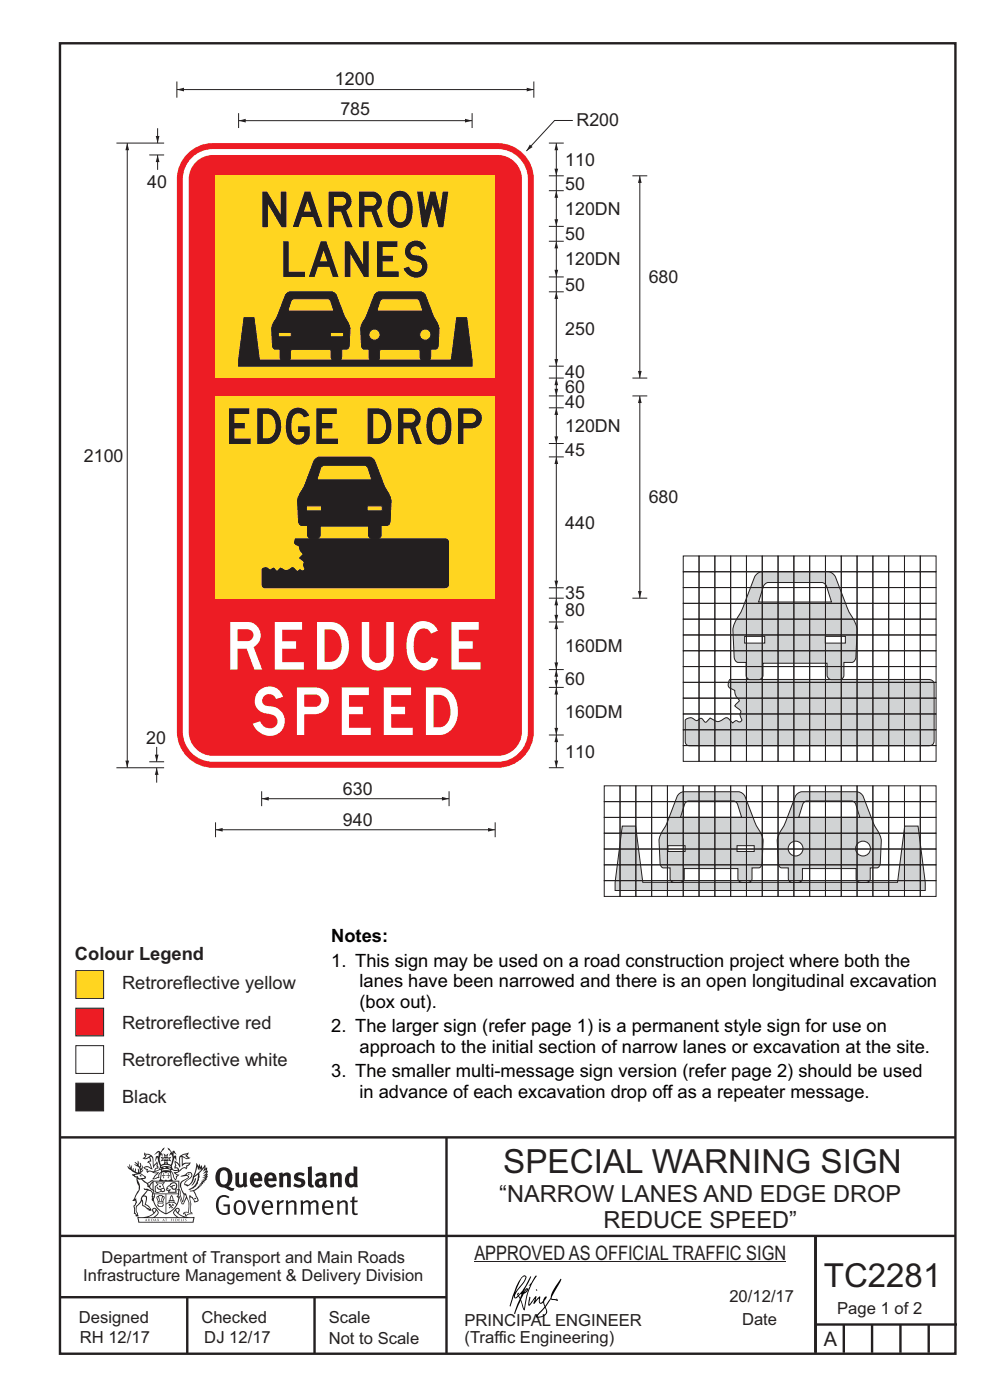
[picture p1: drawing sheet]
<svg xmlns="http://www.w3.org/2000/svg" width="210mm" height="297mm" viewBox="0 0 210 297" stroke-linecap="round" stroke-linejoin="round" font-family="sans-serif">
<defs><g id="words">
<text font-size="7.1" fill="#231f20" x="106.7" y="248.9">SPECIAL WARNING SIGN</text>
<text font-size="7" fill="#231f20" x="174.7" y="273">TC2281</text>
<g font-size="5" fill="#231f20">
<text x="105.9" y="254.9">“NARROW LANES AND EDGE DROP</text>
<text x="128" y="260.5">REDUCE SPEED”</text>
</g>
<g font-size="4.2" fill="#231f20">
<text x="100.6" y="267.2">APPROVED AS OFFICIAL TRAFFIC SIGN</text>
<text x="174.7" y="285.6">A</text>
</g>
<g font-size="3.9" fill="#231f20">
<text x="15.9" y="203.7">Colour Legend</text>
<text x="25.9" y="209.9">Retroreflective yellow</text>
<text x="25.9" y="218.2">Retroreflective red</text>
<text x="25.9" y="226.2">Retroreflective white</text>
<text x="25.9" y="234.1">Black</text>
</g>
<g font-size="3.9">
<text x="70.3" y="199.9">Notes:</text>
<text x="70.3" y="205.1">1. This sign may be used on a road construction project where both the</text>
<text x="76.3" y="209.5">lanes have been narrowed and there is an open longitudinal excavation</text>
<text x="76.3" y="213.8">(box out).</text>
<text x="70.3" y="219">2. The larger sign (refer page 1) is a permanent style sign for use on</text>
<text x="76.3" y="223.4">approach to the initial section of narrow lanes or excavation at the site.</text>
<text x="70.3" y="228.6">3. The smaller multi-message sign version (refer page 2) should be used</text>
<text x="76.3" y="232.9">in advance of each excavation drop off as a repeater message.</text>
</g>
<g font-size="3.8" fill="#231f20">
<text x="71.1" y="18">1200</text>
<text x="72.2" y="24.4">785</text>
<text x="122.3" y="26.8">R200</text>
<text x="119.9" y="35.2">110</text>
<text x="31.3" y="39.9">40</text>
<text x="119.9" y="40.2">50</text>
<text x="119.9" y="45.6">120DN</text>
<text x="119.9" y="50.9">50</text>
<text x="119.9" y="56.3">120DN</text>
<text x="119.9" y="61.7">50</text>
<text x="137.6" y="60.1">680</text>
<text x="119.9" y="71.1">250</text>
<text x="119.9" y="83.4">60</text>
<text x="119.9" y="80.3">40</text>
<text x="119.9" y="86.6">40</text>
<text x="119.9" y="91.6">120DN</text>
<text x="17.8" y="98">2100</text>
<text x="119.9" y="96.8">45</text>
<text x="137.6" y="106.8">680</text>
<text x="119.9" y="112.1">440</text>
<text x="119.9" y="130.8">80</text>
<text x="119.9" y="127.1">35</text>
<text x="119.9" y="138.3">160DM</text>
<text x="119.9" y="145.3">60</text>
<text x="119.9" y="152.2">160DM</text>
<text x="31" y="157.8">20</text>
<text x="119.9" y="160.7">110</text>
<text x="72.7" y="168.6">630</text>
<text x="72.7" y="175.2">940</text>
</g>
<g font-size="3.5" fill="#231f20">
<text x="21.6" y="267.9">Department of Transport and Main Roads</text>
<text x="17.7" y="271.8">Infrastructure Management &amp; Delivery Division</text>
<text x="16.7" y="280.6">Designed</text>
<text x="42.7" y="280.6">Checked</text>
<text x="69.7" y="280.6">Scale</text>
<text x="98.5" y="281.3">PRINCIPAL ENGINEER</text>
<text x="154.7" y="276.1">20/12/17</text>
<text x="157.4" y="281.2">Date</text>
<text x="177.6" y="278.8">Page 1 of 2</text>
<text x="16.9" y="284.8">RH 12/17</text>
<text x="43.3" y="284.9">DJ 12/17</text>
<text x="69.7" y="285.2">Not to Scale</text>
<text x="98.5" y="284.8">(Traffic Engineering)</text>
</g>
</g></defs>
<g fill="none" stroke="#231f20" stroke-width=".51">
<path d="M12.7 9.2h190v278h-190zM12.7 241.3h190M94.7 241.4v45.8M12.7 275.2h82M12.7 262.2h190.1M39.7 275.2v12M66.7 275.2v12M173 262.1v24.9M173 281h30M179 281v6M185 281v6M191 281v6"/>
<path d="M197 281v6"/>
</g>
<path d="M100.6 267.7h66.2" fill="none" stroke="#231f20" stroke-width=".21"/>
<g fill="#231f20">
<path d="M47 248.4a2.55 2.55 0 0 0 0 2.7l.3 .2a.81 .81 0 0 0 1-1v-.5a1.04 1.04 0 0 0-1.1-1.5zM46.3 248.1a1.82 1.82 0 0 1 2.1-.2 1.82 1.82 0 0 1 .9 1.8 2.29 2.29 0 0 1-.8 2l.7 .3h.5l-.2 .6a2.87 2.87 0 0 1-2-.7 2.12 2.12 0 0 1-1.7-3.1z" fill-rule="evenodd"/>
<path d="M49.9 248.9l.8-.2v2a.46 .46 0 0 0 .3 .6 .46 .46 0 0 0 .6-.3v-2.1l.7-.2v2.4l.2 .5-.5 .3-.3-.3a1.02 1.02 0 0 1-1.2 .3 1.02 1.02 0 0 1-.6-1.1z" fill-rule="evenodd"/>
<path d="M54 249.5l-.1 .5h.9a.49 .49 0 0 0-.2-.6 .49 .49 0 0 0-.6 .1zM53.4 249.1a1.34 1.34 0 0 1 1.6-.2 1.34 1.34 0 0 1 .6 1.5v.2h-1.7a.77 .77 0 0 0 .5 .8 .77 .77 0 0 0 .9-.4l.3 .5a1.59 1.59 0 0 1-2 .2 1.59 1.59 0 0 1-.5-2.1z" fill-rule="evenodd"/>
<path d="M57 249.5l-.1 .5h1a.49 .49 0 0 0-.2-.6 .49 .49 0 0 0-.7 .1zM56.4 249.1a1.34 1.34 0 0 1 1.6-.2 1.34 1.34 0 0 1 .7 1.5v.2h-1.8a.77 .77 0 0 0 .5 .8 .77 .77 0 0 0 .9-.4l.4 .5a1.59 1.59 0 0 1-2.1 .2 1.59 1.59 0 0 1-.5-2.1z" fill-rule="evenodd"/>
<path d="M59.2 248.9l.7-.2 .1 .4a.95 .95 0 0 1 1-.3 .95 .95 0 0 1 .7 .8v2.3h-.8v-2.3a.46 .46 0 0 0-.8 .1v2.2h-.8z" fill-rule="evenodd"/>
<path d="M62.6 249.1a1.75 1.75 0 0 1 2-.1l-.2 .5-.6-.2a.43 .43 0 0 0-.6 .3l.4 .3a1.04 1.04 0 0 1 1.2 1.1 1.04 1.04 0 0 1-1.4 1l-1.2-.4 .3-.6 1 .4 .4-.4a.88 .88 0 0 0-1-.5l-.4-.2-.1-.4z" fill-rule="evenodd"/>
<path d="M65.3 247.6l.8-.2 .1 3.8 .3 .2 .1 .4a.88 .88 0 0 1-1 0 .88 .88 0 0 1-.3-1z" fill-rule="evenodd"/>
<path d="M67.8 250.6a.43 .43 0 0 0-.1 .7 .43 .43 0 0 0 .7-.1v-.7zM66.8 249.1a1.7 1.7 0 0 1 2.4 .1v1.9l.3 .4-.4 .5-.5-.4a1.03 1.03 0 0 1-1.7-.1 1.03 1.03 0 0 1 .8-1.5h.7v-.4a.8 .8 0 0 0-1.2 .1z" fill-rule="evenodd"/>
<path d="M70 248.9l.7-.2 .1 .4a.95 .95 0 0 1 1-.3 .95 .95 0 0 1 .7 .8v2.3h-.8v-2.3a.46 .46 0 0 0-.8 .1v2.2h-.8z" fill-rule="evenodd"/>
<path d="M74.3 249.5a1.48 1.48 0 0 0 0 1.7h.5l.2-.1v-1.5l-.3-.2zM75 247.4l.8 .1 .1 4.4h-.7l-.1-.2a1.26 1.26 0 0 1-1.4 0 1.26 1.26 0 0 1-.5-1.3 1.29 1.29 0 0 1 .4-1.4 1.29 1.29 0 0 1 1.4-.1z" fill-rule="evenodd"/>
<path d="M46.4 253.9a1.72 1.72 0 0 1 2.3 0l-.3 .3a1.24 1.24 0 0 0-1.4-.2 1.24 1.24 0 0 0-.6 1.4 1.49 1.49 0 0 0 1.2 1.9l.7-.1v-1.3h-.8l-.1-.4h1.3v1.9a1.93 1.93 0 0 1-2.2 0 1.93 1.93 0 0 1-.7-2.2l.2-.8z" fill-rule="evenodd"/>
<path d="M50.4 255.1a1.65 1.65 0 0 0 .2 2.2 .99 .99 0 0 0 1-1.4 .78 .78 0 0 0-.4-.8 .78 .78 0 0 0-.8 0zM50 254.9a1.33 1.33 0 0 1 1.6-.1 1.33 1.33 0 0 1 .5 1.4 1.31 1.31 0 0 1-1.3 1.6 1.31 1.31 0 0 1-1.2-1.6v-.6z" fill-rule="evenodd"/>
<path d="M52.5 254.7l.4-.1 .9 2.6 .8-2.5h.5l-1.1 3h-.5z" fill-rule="evenodd"/>
<path d="M56.3 255.2l-.2 .7h1.3a.7 .7 0 0 0-.3-.8 .7 .7 0 0 0-.8 .1zM55.9 255a1.22 1.22 0 0 1 1.5-.2 1.22 1.22 0 0 1 .5 1.5h-1.8a.93 .93 0 0 0 .5 1 .93 .93 0 0 0 1.1-.2l.2 .3a1.43 1.43 0 0 1-1.8 .1 1.43 1.43 0 0 1-.6-1.7z" fill-rule="evenodd"/>
<path d="M58.7 254.7l.4-.1 .1 .5 .4-.4 .6-.1-.2 .5a.66 .66 0 0 0-.8 .7v1.9h-.4z" fill-rule="evenodd"/>
<path d="M60.6 254.7l.4-.1 .1 .5a.94 .94 0 0 1 1-.5 .94 .94 0 0 1 .8 .8v2.3h-.5l-.1-2.5a.81 .81 0 0 0-1.2 .3v2.2h-.4z" fill-rule="evenodd"/>
<path d="M63.7 254.7l.5-.1 .1 .5 .4-.3a.78 .78 0 0 1 1.1 .3 .9 .9 0 0 1 1-.5 .9 .9 0 0 1 .8 .8v2.3h-.5l-.1-2.5a.67 .67 0 0 0-1.1 .3v2.2h-.5v-2.4l-.4-.3-.7 .4v2.3h-.5z" fill-rule="evenodd"/>
<path d="M69 255.2l-.1 .7h1.3a.7 .7 0 0 0-.3-.8 .7 .7 0 0 0-.9 .1zM68.7 255a1.22 1.22 0 0 1 1.5-.2 1.22 1.22 0 0 1 .5 1.5h-1.8a.93 .93 0 0 0 .4 1 .93 .93 0 0 0 1.2-.2l.1 .3a1.44 1.44 0 0 1-1.7 .1 1.44 1.44 0 0 1-.6-1.7z" fill-rule="evenodd"/>
<path d="M71.4 254.7l.5-.1 .1 .5a.94 .94 0 0 1 1-.5 .94 .94 0 0 1 .8 .8v2.3h-.5l-.1-2.5a.81 .81 0 0 0-1.2 .3v2.2h-.4z" fill-rule="evenodd"/>
<path d="M74.7 253.9l.5-.1v.9h.7l-.1 .3h-.6v2.2l.1 .2h.5l.1 .3a.75 .75 0 0 1-1.2-.6v-2.1h-.4v-.3h.4z" fill-rule="evenodd"/>
<path d="M30.8 244.9l1.1 .3-.9 .5h-.4l.6-.5zM31.8 245.4h.2a2.44 2.44 0 0 1 .4 1.9l.1 .5 .7-1-.1 .6 .3 .3a.57 .57 0 0 0-.6 .7l-1-.1-.5 .2 .2-.5-.8-.3 .7-.1 .9 .5 .1-.1-.6-1.3-.2-.2h.5zM30.7 244.4l-.1 .5 .2 .4-.6 .4a1.04 1.04 0 0 0 1.4-.1l.2 .6-.3 .1-.2 .4a.94 .94 0 0 1 .8 1.1l-.2-.1a1.16 1.16 0 0 0-1.5-.1l.3 .4 .4 .2 .1 .5 .2 .1 .1-.2a.94 .94 0 0 1 1.1 .2l.8 .1-1.2 1.2a1.13 1.13 0 0 0 1.2-.2l.4-.1-.1-.4 .5-.8a.83 .83 0 0 0-.6 1.1l-.3-.1-.7 .4 1.1-1.4-.5 .1-.5-.1 1.3-.5-.1-.1-.9 .4v-.3l.2-.2 .3 .1 .1-.3-.2-.4v-.6l-.1-.4-.7 1v-.7a1.42 1.42 0 0 0-1.6-1.8z" fill-rule="evenodd"/>
<path d="M38.5 245.2l.5-.2 .7-.1-.6 .3 .8 .5h-.3zM38.3 245.5l.2-.1 .1 2a1.69 1.69 0 0 1 1.6-.6l-.8 .5 .1 .5a1.1 1.1 0 0 0-1.5 .6l-.1-.5-.2-.2h-.5l.3-.4-.3-.7a1.42 1.42 0 0 1 .8 1.1l.2-.1zM37.1 246.2l.1 1-.2 .3 .1 .4h.5l.1 .2a.96 .96 0 0 1-1.1-.1l-.1 .1a1.06 1.06 0 0 0 1.3 .2v.1a.72 .72 0 0 1-1 .2l.3 .5 .6 .2-.4 .2-.1 .6-.2-.3-.4-1.1-.4-.4 .4 .9a1.54 1.54 0 0 0 .7 1.2l.2-.3a.58 .58 0 0 1 .4-.8l.2-.1h-.3l-.5-.3 .9-.5a.93 .93 0 0 1 1.2-.5v.2l.2-.2 .1-.5a.99 .99 0 0 0 .7-.8l-1.3 .1-.3 .2-.1-1.4 .9 .4 .9-.3h-.4l-.5-.4 .4-.7-.6 .2a1.46 1.46 0 0 0-1.4 2.1v.4l-.2-.4z" fill-rule="evenodd"/>
<path d="M35.6 248.9l.2 .1-.1 .3 .4 .1h-.4v.6l-.1-.6h-.3l.3-.1z" fill-rule="evenodd"/>
<path d="M34.6 248.9l.2 .1v.3l.3 .1h-.3l-.1 .6v-.6h-.4l.4-.1z" fill-rule="evenodd"/>
<path d="M34.3 248.8a.57 .57 0 0 1 .9 .2 .57 .57 0 0 1 .9-.2l.2 1.4h-.2a.57 .57 0 0 1-.9 0 .69 .69 0 0 1-1.1 0zM34.2 248.1l-.3 2.1-.2 .4h3l-.2-.4-.3-2.1h-.2v.2l-.8-.1-.8 .1v-.2z" fill-rule="evenodd"/>
<path d="M34.2 252.4a.3 .3 0 0 0 .6 0 .3 .3 0 0 0-.6 0zM33.3 250.9l.3 .3-.3 .4a.79 .79 0 0 0 0 1.3l.8-.2-.1-.3a.55 .55 0 0 1-.7-.6l.1-.1 .2 .3 .3 .2 .8-.2-.4-.7 .4-.4-.7 .2zM33 250.7l1.1 .2 .9-.2-.4 .6 .4 1.2a.56 .56 0 0 1-.8 .3l-.2 .1a.73 .73 0 0 1-.9 .1 .73 .73 0 0 1-.3-1v-.4l.6-.4z" fill-rule="evenodd"/>
<path d="M35.6 251.8l.7-.4a.58 .58 0 0 1 1-.1 .58 .58 0 0 1-.4 .9l-.3-.3a.43 .43 0 0 1 .6-.4 .57 .57 0 0 0-.8 .2l-.2-.1-.3 .1 .4 .2a.55 .55 0 0 0 .9 .4v.5h-1.3l.3-.4-.1-.1-.6 .1 .2-.3-.2-.1zM35.4 251.8l-.1 .2a.39 .39 0 0 0 .2 .6h.3l-.2 .4h1.9l-.1-.8a.86 .86 0 0 0-.1-1.3 .86 .86 0 0 0-1.3 .4z" fill-rule="evenodd"/>
<path d="M36 254.8h.8v.2h-.8zM36.4 253.8l.2 .8h-.4zM36.4 253.5l-.3 .5-.1 .6h-.2v.4l-.7 .4 .2 .1a1.48 1.48 0 0 1 2.1 .2l.2-.1-.6-.5v-.5h-.2l-.1-.6z" fill-rule="evenodd"/>
<path d="M35.8 255.4l.4 .1 .1 .3 .3-.2-.2-.2a.38 .38 0 0 1 .5 .5l-.2-.2-.3 .2 .3 .2-.3 .3-.1-.4-.4 .4-.1-.2 .4-.3-.1-.1-.2 .1z" fill-rule="evenodd"/>
<path d="M34.5 254h.2v.2l-.2 .6h-.2zM33.6 255.3h.9v.2a.55 .55 0 0 1-.8 .4v-.2l-.2-.1zM33.4 254h.2l.2 .8h-.2zM33.6 255l.8-.1 .1 .2h-.8zM33.8 253.7h.5l-.2 1.1h-.1zM33.3 253.8l-.1 .3 .3 1.1a.48 .48 0 0 0-.1 .6 .48 .48 0 0 0 .5 .2h.5a.49 .49 0 0 0 .2-.8l.3-1.1-.1-.3a1.42 1.42 0 0 0-1.5 0z" fill-rule="evenodd"/>
<path d="M33.7 251.5l.4 .1 .1 .3h-.3z" fill-rule="evenodd"/>
<path d="M41.3 250.1l.3-.2-.2 .8-.6 .8h-.2l.5-.7z" fill-rule="evenodd"/>
<path d="M39.7 249l.3-.2 .5 .2a.88 .88 0 0 1-.6 1.1 1.22 1.22 0 0 0-.8 1.3l.5 .2a.72 .72 0 0 0 .9-.4l.5-.8 .2-.6 .8-.6v.2a2.85 2.85 0 0 1-2 2.9l.1 .1a2.13 2.13 0 0 0 1.9-1.5v-.3a2.01 2.01 0 0 0 .3-1.7l1.1-1.3-.4 1 .7-.5-.7 1 .8-.4-.8 .8 .7-.2-.9 .6 .8-.1-.8 .4h.7l-.8 .3 .3 .2h-.4l.2 .3h-.4l.2 .3h-.4l.1 .2h-.1a2.16 2.16 0 0 1-2 1.1l.1 .2 .4-.1a.76 .76 0 0 1 .7 .8l.5 1.2-.6 .2a1.45 1.45 0 0 0-1.1-1.3l.2 1.8-.1 1.8 .4 .3a1.07 1.07 0 0 0-1.2 .4v-.3l-.5-.2a.87 .87 0 0 1 1.1-.1v-.7a4.4 4.4 0 0 0-.6-3.1l-.1-.3h-.2a2.16 2.16 0 0 1-.7-2.2l.3-.4 1.2-.7a.55 .55 0 0 0-.4-.8zM37.8 252.4a.76 .76 0 0 1 .3 1.1l.6 1.6 .4-1.7 .2 .1a.61 .61 0 0 1-.1 .9l-.3 .8-.2 .1-.7-1.6-.3 .1a1.18 1.18 0 0 0 .1-1.4zM41.8 247.5l.2 .7 .3-.5v.6l.4-.5a1.9 1.9 0 0 1-1.2 1.4l-.3 .3zM38.2 249.6l1.4-.2 .2 .2v.3l-.5 .2a1.26 1.26 0 0 0-.9 1.9l.2 .7a1.84 1.84 0 0 1 .1 2.1l-.4-1.4a.96 .96 0 0 0-.4-1.2l-.4 .2a.78 .78 0 0 1 0 1.3l.1 .3h.4l.4 1.1a.38 .38 0 0 0 .2 .4 .38 .38 0 0 0 .4-.1l.6-1.2a2.94 2.94 0 0 1 .4 2.5l-.1 .4h-.8l-.3 .4v.2l.4-.1 .1 .4 .2 .1a1.02 1.02 0 0 1 1.3-.5v-.4l-.3-.1 .1-1.8-.3-1.3h.1a1.14 1.14 0 0 1 .8 1 .63 .63 0 0 0 .8-.2 .63 .63 0 0 0-.2-.9l-.6-1.2 .9-.6 .2-.4h.3l-.1-.2h.4l-.1-.3h.3l-.1-.3 .5-.1-.2-.2 .6-.4v-.2h-.2l.4-.5h-.3l.3-.5-.4 .1 .4-.5v-.3l-.3 .2 .2-.7-.1-.2-.4 .3v-.8l-.6 .8-.2-.8-.2 .5-.3-.7-.1 .6-.5-.8-.1 1.4-.6 1.8a1.81 1.81 0 0 1-1 1.5l-.6-.2a1.75 1.75 0 0 1 1.1-1.2 .75 .75 0 0 0 .1-1.3 .75 .75 0 0 0-1.2 .4z" fill-rule="evenodd"/>
<path d="M41.2 254.1h.3l.2 .2-.4 .1z" fill-rule="evenodd"/>
<path d="M29.4 258.4h11.6l-.1 .8h-11.4zM31.3 258.2l.5-.1a2.48 2.48 0 0 0 1.4-1.3l.3 .5-.5 .6-.5 .3zM32.5 256.6l.3-.2 .2 .1-.3 .7zM37.2 256.8a2.65 2.65 0 0 0 1.8 1.4h-1.1l-.5-.3-.5-.6zM37.4 256.5l.2-.1 .3 .2-.3 .6zM29.2 258.2l.1 1.2h11.8l.2-1.1-.2-.1a4.1 4.1 0 0 1-3.3-.9l.3-.4-.1-.6a1.06 1.06 0 0 0-1.3 1l.2 .4 .6 .5h-4.7l.3-.1a.84 .84 0 0 0 .6-.8 .84 .84 0 0 0-.5-.8l-.3-.2h-.5l-.1 .6 .3 .4a4.2 4.2 0 0 1-3.4 .9z" fill-rule="evenodd"/>
<path d="M31 258.7l.1 .2h-.2zM31 258.5l-.3 .6 .4-.2 .2 .2z" fill-rule="evenodd"/>
<path d="M31.3 258.6h.3v.4a.25 .25 0 0 0 .2-.1 .25 .25 0 0 0-.1-.3h.1a.29 .29 0 0 1 0 .4 .29 .29 0 0 1-.4 0 .29 .29 0 0 1 0-.4z" fill-rule="evenodd"/>
<path d="M32.2 258.6a.22 .22 0 0 1 .3 .2 .22 .22 0 0 1-.3 .2zM32 258.6l.1 .4a.33 .33 0 0 0 .4 0 .33 .33 0 0 0 0-.4 .33 .33 0 0 0-.5 0z" fill-rule="evenodd"/>
<path d="M32.9 258.7l.1 .2h-.2zM32.9 258.5l-.2 .6 .3-.2 .2 .2z" fill-rule="evenodd"/>
<path d="M33.3 258.6h.2l.1 .1 .2-.1-.2 .2 .2 .3-.3-.3-.1 .3h-.1l.2-.3z" fill-rule="evenodd"/>
<path d="M34.7 258.7l.1 .2h-.2zM34.7 258.5l-.3 .6 .4-.2 .2 .2z" fill-rule="evenodd"/>
<path d="M35 258.5h.5l-.2 .1v.5h-.2l.1-.5z" fill-rule="evenodd"/>
<path d="M36.2 258.6l.3-.1-.1 .1v.2h.1h-.1v.3h-.2z" fill-rule="evenodd"/>
<path d="M36.7 258.6h.2v.5h-.2z" fill-rule="evenodd"/>
<path d="M37.3 258.6a.22 .22 0 0 1 .3 .2 .22 .22 0 0 1-.3 .2zM37.1 258.6v.4a.33 .33 0 0 0 .5 0 .33 .33 0 0 0 0-.4 .33 .33 0 0 0-.5 0z" fill-rule="evenodd"/>
<path d="M37.8 258.6l.4-.1-.2 .1v.2h.1h-.1v.2l.2 .1h-.4z" fill-rule="evenodd"/>
<path d="M38.4 258.6h.2l-.1 .4 .2 .1h-.3z" fill-rule="evenodd"/>
<path d="M38.9 258.6h.2v.5h-.2z" fill-rule="evenodd"/>
<path d="M39.3 258.6h.2h-.1l.2 .3-.2 .2-.1-.1v-.1l.2 .1z" fill-rule="evenodd"/>
<path d="M34.2 247.4a1.51 1.51 0 0 1 2 .2 2.67 2.67 0 0 0-2.1 0zM35.7 247.6l.4 .1 .1 .3-.4-.1zM34.6 247.6h.5l.1 .2h-.4zM34 247.8l.3 .2h-.3zM34.9 246.9l.3-.2 .3 .2zM34.9 245.6l.2 .1v.3h-.2zM35 245.1l.2 .2 .2-.2-.1 .3h-.2zM35.1 246.3h.2l.1 .4-.2-.2-.2 .2zM35.3 245.7l.2-.1v.4h-.2zM34.4 245.7h.3l.1 .3-.4 .1 .2-.2zM35.7 245.7h.3l-.2 .2 .2 .2-.4-.1zM32.7 244.9l1-.5-.1 1-.2-.2-.3 .2-.3 1.1 .5-1 .3 .9a1.84 1.84 0 0 1 .2 1.7l.4 .1a2.48 2.48 0 0 1 2.2 0l.2-.2-.2-.7 .7-1.8 .4 .7-.2-1-.2-.1-.2 .3v-.9l.6 .4-.6-.8-.3 .1-.1 .4-.5-.9-.5-.3 .2 .5 .6 .5-.5 .8 .4-.4a2.06 2.06 0 0 1 0 2.3l-.5-.2-.2-.6 .1-.1 .8 .2-.4-.5 .4-.5-.7 .2-.2-.2 .2-.7-.5 .4-.5-.4 .2 .7-.2 .2-.7-.2 .4 .5-.4 .5 .8-.2 .1 .1-.2 .6-.5 .2a2.02 2.02 0 0 1 0-2.2l.3 .5-.1-.7-.3-.1 .8-1.2-.4 .3-.5 .8-.2-.3a.8 .8 0 0 0-.8 .5z" fill-rule="evenodd"/>
<path d="M29.2 250.1l.3 .1a.61 .61 0 0 1 .8 .4l.3 .2a.8 .8 0 0 1 .6 1l.4 .1 .5 .5a1 1 0 0 1 .5 1.1l-.1 .7v-.5h-.1a.96 .96 0 0 0-.8-1.3l-.2-.2h-.7l-.1-.1-.1 .1 .1 .3h.6l-1.2 1.3-.2 1-.4 .6a1.33 1.33 0 0 0-.5 1.8l.2 .5a1.26 1.26 0 0 1-.5-1.5l-.1-.3a1.56 1.56 0 0 0 .4-1.7l-.3 .2 .2-.5a3.2 3.2 0 0 0 .7-3zM30.4 253.9h.4a2.06 2.06 0 0 1-.1 1.6l.7 .5 .4 .4-.6-.1-.8-.6-.1-.9a.51 .51 0 0 1 .1-.9zM28.6 249.3a1.52 1.52 0 0 1 2.1 .5l-1.1 .2-.2-.1-.1-.4h-.5zM27.5 247v.8l-.3-.4h-.1a3.1 3.1 0 0 0 1.9 1.6l-1 .1 .5 .6 .5 .1 .1 1.1a1.84 1.84 0 0 1-.3 2.5l-.4 .9-.3 .4 .2 .1 .4-.1 .1 .4-.2 .5-.3 .2 .1 1.7h.2l.3 .5 .1 .1 .4-.1-.1-.5a1.3 1.3 0 0 1-.1-1.7l.9-1 .1 1.1 .6 .2 .5 .5 .1-.1 .2 .3h.5a1.85 1.85 0 0 0-1.2-1.4l.1-.3a1.39 1.39 0 0 0 0-1.4l-.5-.1 .5-.5a.66 .66 0 0 1 .9-.4 .66 .66 0 0 1 .3 .9l-.1 .4 .2-.1v.2l-.1 .3 .2 .5 .1-.3a2.24 2.24 0 0 0 .1-2.2 .73 .73 0 0 1-.7-.7 .73 .73 0 0 1 .6-.7v-.2a.94 .94 0 0 0-.9 .8 .48 .48 0 0 1-.1-.6 .48 .48 0 0 1 .5-.2l.5-.3a.51 .51 0 0 0-.8 .2l-.5 .2-1-.8h.6l.2-.5-1.2-.7 .5-.5v-.3l-.5 .4 .1-.2a.69 .69 0 0 0 .2-1v.4l-.2 .3v-1.1l-.3-.2 .1 .6-.1 .2-.4-1.3v.7l-.6-.4 .5 .7-.6-.2 .3 .3a1 1 0 0 1 .7 1.4l-.2-.8v.9l-.5-.2v-.8l-.2 .7-.2-.1-.1-.6-.2 .4-.2-.2 .1-.7-.2 .5z" fill-rule="evenodd"/>
<path d="M29.6 249.4l.2-.1 .3 .2z" fill-rule="evenodd"/>
<path d="M32.4 250.5h5.6v2l-.2-.1v-1.7h-5.2v2.5h5.2v-.8l.1 .2-.1 1.1v-.3h-2.5v4a4.1 4.1 0 0 0 2.6-3.6l.1-.1a4 4 0 0 1-2.8 3.9 4.2 4.2 0 0 1-2.8-4.7l.1 1.2 .1-.1a3.8 3.8 0 0 0 2.5 3.4v-4h-2.5l-.2-.9z" fill-rule="evenodd"/>
<circle cx="40" cy="249.1" r=".17"/>
</g>
<g fill="#000001">
<path d="M111.6 273.7l.2-.2-.5 .7zM110.4 274.5l.3 .1-.3 .7-.3-.4zM110.9 270.9l.5-.1a9.3 9.3 0 0 1-2 3.2l-.1 .2 1-2.5zM110.6 271a14.7 14.7 0 0 0-2.2 4.9l-.3 1.2 .1 .1 .8-2.4a.42 .42 0 0 0 .2 .7 .42 .42 0 0 0 .6-.3l.2-.2 .2 .6-1.1 3.1h.2l1.1-2.8 .6 1.9 .2 .2 .2-.5a13.5 13.5 0 0 1 2-6.2l.5-.5-.2-.2-1.6 2.1 .4-.1a14.9 14.9 0 0 0-1.3 5.1l-.4-1.2a1.39 1.39 0 0 1 .2-1.8l.1-.2a.92 .92 0 0 0 .8-1.2 .75 .75 0 0 0-.7 .7l-.2 .2 1.6-3.4h-.1l-.4 .7a10.5 10.5 0 0 1-2.2 3.2l.2-.4a.32 .32 0 0 0-.4 .2 .32 .32 0 0 0 .1 .4l-.5 .4a3.2 3.2 0 0 1 1.1-2.3l.5-.6a2.49 2.49 0 0 0 .7-1.6l-.3-.2z" fill-rule="evenodd"/>
<path d="M115.6 277.5a1.15 1.15 0 0 1 .1 1.3 1.15 1.15 0 0 1-1.2 .5h-.5zM112.3 275.1l-.3 1.7 .3 .2 1.2-1.5-.3 1.1 1.1-1.2a.94 .94 0 0 0 .4 1.2l.5-.3 .3 .9-1.2 1.3a.98 .98 0 0 0-.5 1 1.9 1.9 0 0 0 2.3-1.3l-.1-.3a1.02 1.02 0 0 1 .3-1.4l.5-.9 1.5 .3-.2-.5v.3l-1.1-.2v-.2l2-3.6 .1-.3-.1-.1-1.8 2.7a6.6 6.6 0 0 1-1.5 3l-.2-.2a1.01 1.01 0 0 1 .4-1.4l.1-.2-.3-.2-.3 .5-.2 .5-.5 .4-.2-.4 .1-.9-.2-.1-.8 .9 .2-.9h-.1l-1.4 1.7 .2-1.4v-.1z" fill-rule="evenodd"/>
<path d="M113.7 273.5l.3 .3h-.3z" fill-rule="evenodd"/>
</g>
<path d="M16.1 213.9h5.9v5.9h-5.9z" fill-rule="evenodd" fill="#ed1c24" stroke="#231f20" stroke-width=".21"/>
<path d="M16.1 221.8h5.9v5.9h-5.9z" fill-rule="evenodd" fill="#fff" stroke="#231f20" stroke-width=".21"/>
<path d="M16.1 229.8h5.9v5.9h-5.9z" fill-rule="evenodd" fill="#231f20" stroke="#231f20" stroke-width=".21"/>
<path d="M16.1 205.9h5.9v5.9h-5.9z" fill-rule="evenodd" fill="#ffd520" stroke="#231f20" stroke-width=".21"/>
<path d="M116.4 155.9h3.2M118 155.9v7M116.4 162.9h3.2" fill="none" stroke="#231f20" stroke-width=".21"/>
<g fill="#231f20">
<path d="M118 155.9l.4 1.5h-.8z"/>
<path d="M117.6 161.4h.8l-.4 1.5z"/>
</g>
<path d="M121.5 25.6h-3.9l-5.9 6.4" fill="none" stroke="#231f20" stroke-width=".21"/>
<path d="M112.4 30.7l.6 .5-1.3 .8z" fill="#231f20"/>
<path d="M37.5 19h75.7M113.2 17.3v3.4" fill="none" stroke="#231f20" stroke-width=".21"/>
<g fill="#231f20">
<path d="M111.7 18.6l1.5 .4-1.5 .4z"/>
<path d="M37.5 19l1.5-.4v.8z"/>
</g>
<path d="M118 145.8v10.1" fill="none" stroke="#231f20" stroke-width=".21"/>
<g fill="#231f20">
<path d="M118 145.8l.4 1.5h-.8z"/>
<path d="M117.6 154.4h.8l-.4 1.5z"/>
</g>
<path d="M50.6 25.6h49.5M50.6 24v3.2M100.1 24v3.2" fill="none" stroke="#231f20" stroke-width=".21"/>
<g fill="#231f20">
<path d="M98.6 25.2l1.5 .4-1.5 .4z"/>
<path d="M50.6 25.6l1.5-.4v.8z"/>
</g>
<path d="M40.7 33.5a6.4 6.4 0 0 1 4.5-1.9h60.4a6.4 6.4 0 0 1 6.4 6.4v117.2a6.4 6.4 0 0 1-6.4 6.4h-60.4a6.4 6.4 0 0 1-6.4-6.4v-117.2a6.4 6.4 0 0 1 1.9-4.5zM41.2 34.7a5.1 5.1 0 0 1 4-1.8h60.4a5.1 5.1 0 0 1 5.1 5.1v117.2a5.1 5.1 0 0 1-5.1 5.1h-60.4a5.1 5.1 0 0 1-5.2-5.1v-117.2a5.1 5.1 0 0 1 1.2-3.3zM39.4 33a7.6 7.6 0 0 1 5.8-2.6h60.4a7.7 7.7 0 0 1 7.6 7.6v117.2a7.7 7.7 0 0 1-7.6 7.7h-60.4a7.7 7.7 0 0 1-7.7-7.7v-117.2a7.6 7.6 0 0 1 1.9-5z" fill-rule="evenodd" fill="#ed1c24"/>
<path d="M45.7 37.3h59.3v42.9h-59.3z" fill-rule="evenodd" fill="#ffd520"/>
<g fill="#231f20">
<path d="M55.7 40.6h1l2.8 5v-5h1.2v7.6h-1l-2.9-4.9v4.9h-1.1z"/>
<path d="M88.5 40.6h1.2l.5 4 1.1-4h1.1l.9 4 .6-4h1.2l-1 7.6h-1.1l-1.2-4.8-1.2 4.8h-1.1z"/>
<path d="M60.1 51.2h1.1v6.4h3.5v1.2h-4.6z"/>
<path d="M73.1 51.2h1l2.9 4.9v-4.9h1.2v7.6h-1l-2.9-4.9v4.9h-1.2z"/>
<path d="M80 51.2h4.3v1.2h-3.2v1.9h2.3v1.1h-2.3v2.2h3.5v1.2h-4.6z"/>
<path d="M86.6 51.7a2.27 2.27 0 0 1 3.8 1l-1.1 .3a1.08 1.08 0 0 0-1.6-.7 1.08 1.08 0 0 0-.2 1.7l.1 .1a2.78 2.78 0 0 1 3 2 2.48 2.48 0 0 1-1.5 2.7 2.48 2.48 0 0 1-3-.9l-.5-.9 1.1-.4a1.44 1.44 0 0 0 1.4 1.1 1.44 1.44 0 0 0 1.4-1.1l-.2-.7-.8-.4a2.54 2.54 0 0 1-2.6-1.7l.1-1.2z"/>
<path d="M64.6 40.6h1.2l2.6 7.6h-1.2l-.8-2.1h-2.4l-.7 2.1h-1.2zM65.2 42.6l-.7 2.3h1.5z"/>
<path d="M70.9 41.8h1.6a.93 .93 0 0 1 .9 .9 .93 .93 0 0 1-.9 1h-1.6zM69.7 40.6v7.6h1.2v-3.3h1.4l1.3 3.3h1.2l-1.4-3.6a2.12 2.12 0 0 0 1.1-2.3 2.12 2.12 0 0 0-2-1.7z"/>
<path d="M77.3 41.8h1.6a.93 .93 0 0 1 1 .9 .93 .93 0 0 1-1 1h-1.6zM76.2 40.6v7.6h1.1v-3.3h1.5l1.2 3.3h1.2l-1.3-3.6a2.12 2.12 0 0 0 1.1-2.3 2.12 2.12 0 0 0-2-1.7z"/>
<path d="M83.3 41a6.1 6.1 0 0 0-.8 5.6 2.5 2.5 0 0 0 2.8 1.7 2.5 2.5 0 0 0 2.1-2.4 5.4 5.4 0 0 0-1.2-5 2.5 2.5 0 0 0-2.9 .1zM84 42a1.28 1.28 0 0 1 1.3-.2 1.28 1.28 0 0 1 .8 1.1 5.2 5.2 0 0 1-.3 3.9 1.3 1.3 0 0 1-1.4 .3 1.3 1.3 0 0 1-.8-1.2 4.9 4.9 0 0 1 .4-3.9z"/>
<path d="M68 51.2h1.2l2.6 7.5h-1.2l-.7-2.1h-2.5l-.6 2.1h-1.3zM68.6 53.2l-.7 2.2h1.5z"/>
</g>
<path d="M80.7 63.7l-.8 2.3h9.8l-.7-2.1-.6-.5h-7.2zM80.5 74.2v1.6l-.3 .5-.2 .1h9.6l-.2-.1-.3-.5v-1.6zM70.1 70.5h2.7v.9h-2.7zM59 70.5h2.8v.9h-2.8zM61.9 63.7l-.8 2.3h9.7l-.6-2.1-.6-.5h-7.3zM61.7 74.2v1.6l-.3 .5-.3 .1h9.7l-.3-.1-.3-.5v-1.6zM51.8 67.4h2.1l1.1 9h4.9l-.4-.3-.1-.3v-1.7h-1.1l-.5-.5-.2-3.8 .2-.8 1.1-2 1.6-4.4a1.33 1.33 0 0 1 1.1-.7h8.7a1.33 1.33 0 0 1 1.1 .7l1.6 4.4 1.1 2 .2 .8-.3 3.8-.5 .5h-1v1.7l-.1 .3-.4 .3h6.8l-.4-.3-.1-.3v-1.7h-1.1l-.5-.5-.2-3.8 .2-.8 1.1-2 1.6-4.4a1.33 1.33 0 0 1 1.1-.7h8.7a1.33 1.33 0 0 1 1 .7l1.7 4.4 1.1 2 .1 .8-.2 3.8-.5 .5h-1v1.7l-.1 .3-.4 .3h4.8l1.2-9h2.1l1.1 9v1.3h-49.5v-1.3zM78.3 71a1.18 1.18 0 0 1 2.3 0 1.18 1.18 0 0 1-2.3 0zM89 71a1.2 1.2 0 0 1 2.4 0 1.2 1.2 0 0 1-2.4 0z" fill-rule="evenodd" fill="#231f20" stroke="#231f20" stroke-width=".21"/>
<g fill="#fff">
<path d="M58.3 132h5.8v1.6h-4.2v2.5h2.9v1.5h-2.9v2.9h4.6v1.5h-6.2z"/>
<path d="M76.7 132h1.6v6.9a1.83 1.83 0 0 0 1.8 1.7 1.83 1.83 0 0 0 1.8-1.6v-7h1.6v6.8a3.4 3.4 0 0 1-3.3 3.4 3.4 3.4 0 0 1-3.5-3.3z"/>
<path d="M87.6 132.6a3.4 3.4 0 0 1 5.3 1.2l-1.5 .6a1.73 1.73 0 0 0-1.8-1.1 1.73 1.73 0 0 0-1.5 1.4 6 6 0 0 0 .6 5.5 1.71 1.71 0 0 0 2.8-.8l1.5 .4a3.3 3.3 0 0 1-3.3 2.5 3.3 3.3 0 0 1-3.1-2.8 7.7 7.7 0 0 1 1-6.9z"/>
<path d="M95.8 132h5.8v1.6h-4.3v2.5h3v1.5h-3v2.9h4.6v1.5h-6.1z"/>
<path d="M55 146.5a3 3 0 0 1 5.1 1.3l-1.6 .5a1.45 1.45 0 0 0-2-1 1.45 1.45 0 0 0-.5 2.2l.7 .3a3.2 3.2 0 0 1 3.4 1.7 3.2 3.2 0 0 1-.6 3.7 3.7 3.7 0 0 1-5.9-1.7l1.6-.5a2.01 2.01 0 0 0 1.6 1.5 2.01 2.01 0 0 0 2-.9 1.52 1.52 0 0 0-1.5-2.1 3 3 0 0 1-3.3-2.7 3.1 3.1 0 0 1 1-2.3z"/>
<path d="M72.5 145.8h5.7v1.7h-4.2v2.4h3v1.6h-3v2.9h4.6v1.5h-6.1z"/>
<path d="M81.4 145.8h5.8v1.7h-4.2v2.4h2.9v1.6h-2.9v2.9h4.6v1.5h-6.2z"/>
<path d="M50.4 133.5h2.1a1.24 1.24 0 0 1 1.3 1.2 1.24 1.24 0 0 1-1.2 1.3h-2.2zM48.8 132v10h1.6v-4.4h1.9l1.7 4.4h1.6l-1.8-4.7a2.83 2.83 0 0 0 1.4-3.1 2.83 2.83 0 0 0-2.6-2.2z"/>
<path d="M67.2 132v10h2.9a4.3 4.3 0 0 0 3.9-4.2 5.1 5.1 0 0 0-2.8-5.7l-1.1-.1zM68.9 133.5a2.82 2.82 0 0 1 2.8 .9 4.6 4.6 0 0 1-.4 5.6 3.1 3.1 0 0 1-2.4 .4z"/>
<path d="M64.6 147.3h2.3a1.3 1.3 0 0 1 1.2 1.3 1.3 1.3 0 0 1-1.1 1.3h-2.4zM63 145.8v10.1h1.6v-4.4a6.6 6.6 0 0 0 3.5-.3 2.8 2.8 0 0 0 1.6-3.2 2.8 2.8 0 0 0-2.8-2.2z"/>
<path d="M90.4 145.8v10.1h2.8a4.3 4.3 0 0 0 3.9-4.2 5.1 5.1 0 0 0-2.8-5.7l-1.1-.2zM92 147.4a2.82 2.82 0 0 1 2.8 .8 4.6 4.6 0 0 1-.4 5.7 3.1 3.1 0 0 1-2.4 .4z"/>
</g>
<path d="M45.7 84h59.3v42.9h-59.3z" fill-rule="evenodd" fill="#ffd520"/>
<g fill="#231f20">
<path d="M48.5 86.6h4.4v1.2h-3.2v1.9h2.2v1.2h-2.2v2.1h3.5v1.2h-4.7z"/>
<path d="M61.7 87.1a2.45 2.45 0 0 1 3.9 1.1l-1.1 .4a1.31 1.31 0 0 0-1.5-.9 1.31 1.31 0 0 0-1.1 1.3 5.2 5.2 0 0 0 .5 3.7 1.25 1.25 0 0 0 1.5 .3 1.25 1.25 0 0 0 .6-1.3h-1.3v-1.2h2.5a4.2 4.2 0 0 1-.3 2.6 2.48 2.48 0 0 1-2.6 1.2 2.48 2.48 0 0 1-2-2.1 6.2 6.2 0 0 1 .9-5.1z"/>
<path d="M67.1 86.6h4.3v1.2h-3.1v1.9h2.2v1.2h-2.2v2.1h3.4v1.2h-4.6z"/>
<path d="M54.6 86.6v7.6a4.9 4.9 0 0 0 3.5-.4 4.5 4.5 0 0 0 0-6.8 5.2 5.2 0 0 0-3.5-.4zM55.8 87.8a2.17 2.17 0 0 1 2.7 2.4 2.31 2.31 0 0 1-2.7 2.8z"/>
<path d="M78 86.6v7.6a4.9 4.9 0 0 0 3.5-.4 4.5 4.5 0 0 0 0-6.8 5.2 5.2 0 0 0-3.5-.4zM79.2 87.8a2.17 2.17 0 0 1 2.7 2.4 2.31 2.31 0 0 1-2.7 2.8z"/>
<path d="M85.6 87.8h1.5a.93 .93 0 0 1 1 .9 .93 .93 0 0 1-.9 1h-1.6zM84.4 86.6v7.6h1.2v-3.3h1.4l1.2 3.3h1.3l-1.4-3.6a2.12 2.12 0 0 0 1.1-2.3 2.12 2.12 0 0 0-2-1.7z"/>
<path d="M91.5 87a6.1 6.1 0 0 0-.7 5.6 2.5 2.5 0 0 0 2.7 1.7 2.5 2.5 0 0 0 2.1-2.4 5.4 5.4 0 0 0-1.2-5 2.5 2.5 0 0 0-2.9 .1zM92.2 88.1a1.28 1.28 0 0 1 1.4-.3 1.28 1.28 0 0 1 .8 1.1 5.2 5.2 0 0 1-.4 3.9 1.3 1.3 0 0 1-1.4 .3 1.3 1.3 0 0 1-.8-1.2 4.9 4.9 0 0 1 .4-3.8z"/>
<path d="M98.3 87.8h1.8a.98 .98 0 0 1 .9 .9 .98 .98 0 0 1-.9 1h-1.8zM97.1 86.6v7.6h1.2v-3.3a4.9 4.9 0 0 0 2.7-.2 2.11 2.11 0 0 0 1.2-2.4 2.11 2.11 0 0 0-2.2-1.7z"/>
</g>
<path d="M55.6 120.6l.3-.2a1.44 1.44 0 0 1 1.4 .4l.8-.4 .6 .6 .8-.6 .3 .1a1.33 1.33 0 0 0 2-.1 .8 .8 0 0 1 1 .5l.3 .2 .5-.3 .4 .1a.4 .4 0 0 0 .6-.2l-.4-.8 .2-.5a.85 .85 0 0 0-.7-.8l-.3-.2 .2-.2a.66 .66 0 0 0 .5-.8 1.77 1.77 0 0 1-.7-1.5 1.29 1.29 0 0 1-1-.8l.2-.9h31.8a.78 .78 0 0 1 .9 .8v9a.79 .79 0 0 1-1 .8h-38.1a.65 .65 0 0 1-.7-.7z" fill-rule="evenodd" fill="#231f20"/>
<path d="M66.7 97.5l.7-.5h.4h10.5a1.59 1.59 0 0 1 1.2 .8l1.9 5a11.1 11.1 0 0 1 1.6 3.6l-.2 4.2a.86 .86 0 0 1-.7 .9h-1.3v2.1l-.2 .4-.3 .2h-1.5l-.4-.2-.2-.4v-2h-10.3v2l-.2 .4-.4 .2h-1.5l-.4-.2-.2-.4v-2.1h-1.2a.85 .85 0 0 1-.7-.9l-.2-4.2a11 11 0 0 1 1.6-3.6zM68.3 98.9l-.3 .4-.8 2.5h11.7l-.8-2.5-.3-.4-.4-.2h-8.7zM65 107.3h3.2v1.1h-3.2zM77.9 107.3h3.2v1.1h-3.2z" fill-rule="evenodd" fill="#231f20" stroke="#231f20" stroke-width=".21"/>
<path d="M116.4 145.8h3.2M118 142v3.8" fill="none" stroke="#231f20" stroke-width=".21"/>
<g fill="#231f20">
<path d="M118 142l.4 1.6h-.8z"/>
<path d="M117.6 144.3h.8l-.4 1.5z"/>
</g>
<path d="M118 131.9v10.1M116.4 142h3.2" fill="none" stroke="#231f20" stroke-width=".21"/>
<g fill="#231f20">
<path d="M118 131.9l.4 1.6h-.8z"/>
<path d="M117.6 140.5h.8l-.4 1.5z"/>
</g>
<path d="M116.4 30.4h3.2M116.4 37.3h3.2M118 30.4v6.9M116.4 131.9h3.2" fill="none" stroke="#231f20" stroke-width=".21"/>
<g fill="#231f20">
<path d="M118 30.4l.4 1.5h-.8z"/>
<path d="M117.6 35.8h.8l-.4 1.5z"/>
</g>
<path d="M118 126.9v5" fill="none" stroke="#231f20" stroke-width=".21"/>
<g fill="#231f20">
<path d="M118 126.9l.4 1.5h-.8z"/>
<path d="M117.6 130.4h.8l-.4 1.5z"/>
</g>
<path d="M116.4 84h3.2M118 80.2v3.8M116.4 126.9h3.2M118 124.7v2.2" fill="none" stroke="#231f20" stroke-width=".21"/>
<g fill="#231f20">
<path d="M118 80.2l.4 1.5h-.8z"/>
<path d="M117.6 82.5h.8l-.4 1.5z"/>
</g>
<path d="M134.1 37.3h3.2M116.4 80.2h3.2M135.7 84v42.9M134.1 126.9h3.2" fill="none" stroke="#231f20" stroke-width=".21"/>
<g fill="#231f20">
<path d="M135.7 84l.4 1.5h-.8z"/>
<path d="M135.3 125.4h.8l-.4 1.5z"/>
</g>
<path d="M135.7 37.3v42.9M134.1 84h3.2M134.1 80.2h3.2" fill="none" stroke="#231f20" stroke-width=".21"/>
<g fill="#231f20">
<path d="M135.7 37.3l.4 1.5h-.8z"/>
<path d="M135.3 78.7h.8l-.4 1.5z"/>
</g>
<path d="M118 96.9v27.8M116.4 124.7h3.2" fill="none" stroke="#231f20" stroke-width=".21"/>
<g fill="#231f20">
<path d="M118 96.9l.4 1.5h-.8z"/>
<path d="M117.6 123.2h.8l-.4 1.5z"/>
</g>
<path d="M116.4 94.1h3.2M118 84v10.1" fill="none" stroke="#231f20" stroke-width=".21"/>
<g fill="#231f20">
<path d="M118 86.5l.4 1.5h-.8z"/>
<path d="M117.6 92.6h.8l-.4 1.5z"/>
</g>
<path d="M116.4 77.7h3.2M118 61.9v18.3M116.4 86.5h3.2M116.4 96.9h3.2M118 94.1v2.8" fill="none" stroke="#231f20" stroke-width=".21"/>
<g fill="#231f20">
<path d="M118 61.9l.4 1.5h-.8z"/>
<path d="M117.6 76.2h.8l-.4 1.5z"/>
</g>
<path d="M116.4 58.8h3.2M118 51.2v7.6M116.4 61.9h3.2" fill="none" stroke="#231f20" stroke-width=".21"/>
<g fill="#231f20">
<path d="M118 51.2l.4 1.5h-.8z"/>
<path d="M117.6 57.2h.8l-.4 1.6z"/>
</g>
<path d="M116.4 51.2h3.2M116.4 48h3.2M118 40.5v10.7M118 58.8v3.1" fill="none" stroke="#231f20" stroke-width=".21"/>
<g fill="#231f20">
<path d="M118 40.5l.4 1.5h-.8z"/>
<path d="M117.6 46.5h.8l-.4 1.5z"/>
</g>
<path d="M118 37.3v3.2M116.4 40.5h3.2M45.7 176h59.3M45.7 174.5v3.1M105 174.5v3.1" fill="none" stroke="#231f20" stroke-width=".21"/>
<g fill="#231f20">
<path d="M103.5 175.6l1.5 .4-1.5 .4z"/>
<path d="M45.7 176l1.5-.4v.8z"/>
</g>
<path d="M37.5 17.3v3.4M33.4 32.9v3.1" fill="none" stroke="#231f20" stroke-width=".21"/>
<path d="M33.4 32.9l.4 1.5h-.8z" fill="#231f20"/>
<path d="M33.2 162.9v3.1" fill="none" stroke="#231f20" stroke-width=".21"/>
<path d="M33.2 162.9l.4 1.5h-.8z" fill="#231f20"/>
<path d="M33.4 27.2v3.2" fill="none" stroke="#231f20" stroke-width=".21"/>
<path d="M33 28.8h.8l-.4 1.6z" fill="#231f20"/>
<path d="M33.2 158.4v3.2" fill="none" stroke="#231f20" stroke-width=".21"/>
<path d="M32.8 160.1h.8l-.4 1.5z" fill="#231f20"/>
<path d="M27 30.4v132.5" fill="none" stroke="#231f20" stroke-width=".21"/>
<g fill="#231f20">
<path d="M26.6 161.4h.8l-.4 1.5z"/>
<path d="M27 30.4l.4 1.5h-.8z"/>
</g>
<path d="M24.7 30.4h10.1M31.7 32.9h3.1M24.7 162.9h10.1M31.7 161.6h3.1M55.5 169.4h39.8M55.5 167.9v3.1M95.3 167.9v3.1" fill="none" stroke="#231f20" stroke-width=".21"/>
<g fill="#231f20">
<path d="M93.7 169l1.6 .4-1.6 .4z"/>
<path d="M55.5 169.4l1.5-.4v.8z"/>
</g>
<g fill="#d1d3d4" stroke="#231f20" stroke-width=".21">
<path d="M145.5 152.6a1.39 1.39 0 0 1 2 .2 .73 .73 0 0 0 .9-.3l.4-.1 .2 .1a.86 .86 0 0 0 .8 .7l.8-.9 .7 .4a1.5 1.5 0 0 0 2.1-.2 .85 .85 0 0 1 1.5 .3l.5 .6 .7-.5h.3a.5 .5 0 0 0 .6 .2 .5 .5 0 0 0 .3-.6l-.2-.3a1.07 1.07 0 0 1 .1-1.2l-.4-.5-.9-.8 .9-1-.2-.5a2.12 2.12 0 0 1-.7-1.7l-.4-.2a1.25 1.25 0 0 1-1-.9 1.25 1.25 0 0 1 .3-1.3h42.1a1.06 1.06 0 0 1 1.2 1.1v12a1.03 1.03 0 0 1-1.2 1h-50.6a.87 .87 0 0 1-.9-.9v-4.5z" fill-rule="evenodd"/>
<path d="M160.5 121.8l.8-.5 .4-.1h13.9a2.07 2.07 0 0 1 1.6 1.2l2.7 7.1a10 10 0 0 1 1.9 4.2l-.2 5.7a1.14 1.14 0 0 1-.9 1.1h-1.7v2.8a.99 .99 0 0 1-.8 .9h-1.9a1.07 1.07 0 0 1-.9-.9v-2.6h-13.6v2.6a1.07 1.07 0 0 1-.8 .9h-1.9a1 1 0 0 1-.8-.9v-2.8h-1.7a1.13 1.13 0 0 1-.9-1.1l-.2-5.7a9.8 9.8 0 0 1 1.8-4.2l2.8-7.1zM162.3 123.8l-.4 .6-1 3.3h15.5l-1.1-3.3-.4-.6-.5-.2h-11.5zM158 135h4.2v1.4h-4.2zM175.1 135h4.2v1.4h-4.2z" fill-rule="evenodd"/>
</g>
<g fill="none" stroke="#231f20" stroke-width=".21">
<path d="M144.9 117.9h3.4v3.4h-3.4zM148.3 117.9h3.3v3.4h-3.3zM151.6 117.9h3.4v3.4h-3.4zM155 117.9h3.3v3.4h-3.3zM158.3 117.9h3.4v3.4h-3.4zM161.7 117.9h3.3v3.4h-3.3zM165 117.9h3.4v3.4h-3.4zM168.4 117.9h3.3v3.4h-3.3zM171.7 117.9h3.4v3.4h-3.4zM175.1 117.9h3.4v3.4h-3.4zM178.5 117.9h3.3v3.4h-3.3zM181.8 117.9h3.4v3.4h-3.4z"/>
<path d="M185.2 117.9h3.3v3.4h-3.3zM188.5 117.9h3.4v3.4h-3.4zM191.9 117.9h3.3v3.4h-3.3zM195.2 117.9h3.4v3.4h-3.4zM144.9 121.3h3.4v3.3h-3.4zM144.9 124.6h3.4v3.4h-3.4zM144.9 128h3.4v3.3h-3.4zM144.9 131.3h3.4v3.4h-3.4zM144.9 134.7h3.4v3.4h-3.4zM144.9 138.1h3.4v3.3h-3.4zM148.3 121.3h3.3v3.3h-3.3zM148.3 124.6h3.3v3.4h-3.3z"/>
<path d="M148.3 128h3.3v3.3h-3.3zM148.3 131.3h3.3v3.4h-3.3zM148.3 134.7h3.3v3.4h-3.3zM148.3 138.1h3.3v3.3h-3.3zM151.6 121.3h3.4v3.3h-3.4zM151.6 124.6h3.4v3.4h-3.4zM151.6 128h3.4v3.3h-3.4zM151.6 131.3h3.4v3.4h-3.4zM151.6 134.7h3.4v3.4h-3.4zM151.6 138.1h3.4v3.3h-3.4zM155 121.3h3.3v3.3h-3.3zM155 124.6h3.3v3.4h-3.3z"/>
<path d="M155 128h3.3v3.3h-3.3zM155 131.3h3.3v3.4h-3.3zM155 134.7h3.3v3.4h-3.3zM155 138.1h3.3v3.3h-3.3zM158.3 121.3h3.4v3.3h-3.4zM158.3 124.6h3.4v3.4h-3.4zM158.3 128h3.4v3.3h-3.4zM158.3 131.3h3.4v3.4h-3.4zM158.3 134.7h3.4v3.4h-3.4zM158.3 138.1h3.4v3.3h-3.4zM161.7 121.3h3.3v3.3h-3.3zM161.7 124.6h3.3v3.4h-3.3z"/>
<path d="M161.7 128h3.3v3.3h-3.3zM161.7 131.3h3.3v3.4h-3.3zM161.7 134.7h3.3v3.4h-3.3zM161.7 138.1h3.3v3.3h-3.3zM165 121.3h3.4v3.3h-3.4zM165 124.6h3.4v3.4h-3.4zM165 128h3.4v3.3h-3.4zM165 131.3h3.4v3.4h-3.4zM165 134.7h3.4v3.4h-3.4zM165 138.1h3.4v3.3h-3.4zM168.4 121.3h3.3v3.3h-3.3zM168.4 124.6h3.3v3.4h-3.3z"/>
<path d="M168.4 128h3.3v3.3h-3.3zM168.4 131.3h3.3v3.4h-3.3zM168.4 134.7h3.3v3.4h-3.3zM168.4 138.1h3.3v3.3h-3.3zM171.7 121.3h3.4v3.3h-3.4zM171.7 124.6h3.4v3.4h-3.4zM171.7 128h3.4v3.3h-3.4zM171.7 131.3h3.4v3.4h-3.4zM171.7 134.7h3.4v3.4h-3.4zM171.7 138.1h3.4v3.3h-3.4zM175.1 121.3h3.4v3.3h-3.4zM175.1 124.6h3.4v3.4h-3.4z"/>
<path d="M175.1 128h3.4v3.3h-3.4zM175.1 131.3h3.4v3.4h-3.4zM175.1 134.7h3.4v3.4h-3.4zM175.1 138.1h3.4v3.3h-3.4zM178.5 121.3h3.3v3.3h-3.3zM178.5 124.6h3.3v3.4h-3.3zM178.5 128h3.3v3.3h-3.3zM178.5 131.3h3.3v3.4h-3.3zM178.5 134.7h3.3v3.4h-3.3zM178.5 138.1h3.3v3.3h-3.3zM181.8 121.3h3.4v3.3h-3.4zM181.8 124.6h3.4v3.4h-3.4z"/>
<path d="M181.8 128h3.4v3.3h-3.4zM181.8 131.3h3.4v3.4h-3.4zM181.8 134.7h3.4v3.4h-3.4zM181.8 138.1h3.4v3.3h-3.4zM185.2 121.3h3.3v3.3h-3.3zM185.2 124.6h3.3v3.4h-3.3zM185.2 128h3.3v3.3h-3.3zM185.2 131.3h3.3v3.4h-3.3zM185.2 134.7h3.3v3.4h-3.3zM185.2 138.1h3.3v3.3h-3.3zM188.5 121.3h3.4v3.3h-3.4zM188.5 124.6h3.4v3.4h-3.4z"/>
<path d="M188.5 128h3.4v3.3h-3.4zM188.5 131.3h3.4v3.4h-3.4zM188.5 134.7h3.4v3.4h-3.4zM188.5 138.1h3.4v3.3h-3.4zM191.9 121.3h3.3v3.3h-3.3zM191.9 124.6h3.3v3.4h-3.3zM191.9 128h3.3v3.3h-3.3zM191.9 131.3h3.3v3.4h-3.3zM191.9 134.7h3.3v3.4h-3.3zM191.9 138.1h3.3v3.3h-3.3zM195.2 121.3h3.4v3.3h-3.4zM195.2 124.6h3.4v3.4h-3.4z"/>
<path d="M195.2 128h3.4v3.3h-3.4zM195.2 131.3h3.4v3.4h-3.4zM195.2 134.7h3.4v3.4h-3.4zM195.2 138.1h3.4v3.3h-3.4zM144.9 141.4h3.4v3.4h-3.4zM144.9 144.8h3.4v3.3h-3.4zM144.9 148.1h3.4v3.4h-3.4zM144.9 158.2h3.4v3.3h-3.4zM144.9 154.8h3.4v3.4h-3.4zM144.9 151.5h3.4v3.3h-3.4zM148.3 141.4h3.3v3.4h-3.3zM148.3 144.8h3.3v3.3h-3.3z"/>
<path d="M148.3 148.1h3.3v3.4h-3.3zM148.3 158.2h3.3v3.3h-3.3zM148.3 154.8h3.3v3.4h-3.3zM148.3 151.5h3.3v3.3h-3.3zM151.6 141.4h3.4v3.4h-3.4zM151.6 144.8h3.4v3.3h-3.4zM151.6 148.1h3.4v3.4h-3.4zM151.6 158.2h3.4v3.3h-3.4zM151.6 154.8h3.4v3.4h-3.4zM151.6 151.5h3.4v3.3h-3.4zM155 141.4h3.3v3.4h-3.3zM155 144.8h3.3v3.3h-3.3z"/>
<path d="M155 148.1h3.3v3.4h-3.3zM155 158.2h3.3v3.3h-3.3zM155 154.8h3.3v3.4h-3.3zM155 151.5h3.3v3.3h-3.3zM158.3 141.4h3.4v3.4h-3.4zM158.3 144.8h3.4v3.3h-3.4zM158.3 148.1h3.4v3.4h-3.4zM158.3 158.2h3.4v3.3h-3.4zM158.3 154.8h3.4v3.4h-3.4zM158.3 151.5h3.4v3.3h-3.4zM161.7 141.4h3.3v3.4h-3.3zM161.7 144.8h3.3v3.3h-3.3z"/>
<path d="M161.7 148.1h3.3v3.4h-3.3zM161.7 158.2h3.3v3.3h-3.3zM161.7 154.8h3.3v3.4h-3.3zM161.7 151.5h3.3v3.3h-3.3zM165 141.4h3.4v3.4h-3.4zM165 144.8h3.4v3.3h-3.4zM165 148.1h3.4v3.4h-3.4zM165 158.2h3.4v3.3h-3.4zM165 154.8h3.4v3.4h-3.4zM165 151.5h3.4v3.3h-3.4zM168.4 141.4h3.3v3.4h-3.3zM168.4 144.8h3.3v3.3h-3.3z"/>
<path d="M168.4 148.1h3.3v3.4h-3.3zM168.4 158.2h3.3v3.3h-3.3zM168.4 154.8h3.3v3.4h-3.3zM168.4 151.5h3.3v3.3h-3.3zM171.7 141.4h3.4v3.4h-3.4zM171.7 144.8h3.4v3.3h-3.4zM171.7 148.1h3.4v3.4h-3.4zM171.7 158.2h3.4v3.3h-3.4zM171.7 154.8h3.4v3.4h-3.4zM171.7 151.5h3.4v3.3h-3.4zM175.1 141.4h3.4v3.4h-3.4zM175.1 144.8h3.4v3.3h-3.4z"/>
<path d="M175.1 148.1h3.4v3.4h-3.4zM175.1 158.2h3.4v3.3h-3.4zM175.1 154.8h3.4v3.4h-3.4zM175.1 151.5h3.4v3.3h-3.4zM178.5 141.4h3.3v3.4h-3.3zM178.5 144.8h3.3v3.3h-3.3zM178.5 148.1h3.3v3.4h-3.3zM178.5 158.2h3.3v3.3h-3.3zM178.5 154.8h3.3v3.4h-3.3zM178.5 151.5h3.3v3.3h-3.3zM181.8 141.4h3.4v3.4h-3.4zM181.8 144.8h3.4v3.3h-3.4z"/>
<path d="M181.8 148.1h3.4v3.4h-3.4zM181.8 158.2h3.4v3.3h-3.4zM181.8 154.8h3.4v3.4h-3.4zM181.8 151.5h3.4v3.3h-3.4zM185.2 141.4h3.3v3.4h-3.3zM185.2 144.8h3.3v3.3h-3.3zM185.2 148.1h3.3v3.4h-3.3zM185.2 158.2h3.3v3.3h-3.3zM185.2 154.8h3.3v3.4h-3.3zM185.2 151.5h3.3v3.3h-3.3zM188.5 141.4h3.4v3.4h-3.4zM188.5 144.8h3.4v3.3h-3.4z"/>
<path d="M188.5 148.1h3.4v3.4h-3.4zM188.5 158.2h3.4v3.3h-3.4zM188.5 154.8h3.4v3.4h-3.4zM188.5 151.5h3.4v3.3h-3.4zM191.9 141.4h3.3v3.4h-3.3zM191.9 144.8h3.3v3.3h-3.3zM191.9 148.1h3.3v3.4h-3.3zM191.9 158.2h3.3v3.3h-3.3zM191.9 154.8h3.3v3.4h-3.3zM191.9 151.5h3.3v3.3h-3.3zM195.2 141.4h3.4v3.4h-3.4zM195.2 144.8h3.4v3.3h-3.4z"/>
<path d="M195.2 148.1h3.4v3.4h-3.4zM195.2 158.2h3.4v3.3h-3.4zM195.2 154.8h3.4v3.4h-3.4zM195.2 151.5h3.4v3.3h-3.4z"/>
</g>
<path d="M170.6 170.1l-.3 .5-.9 2.8h13l-.9-2.8-.3-.5-.5-.2h-9.6zM170.2 184.3v2.2a.9 .9 0 0 1-.7 .7h12.8a.9 .9 0 0 1-.7-.7v-2.2zM156.3 179.4h3.7v1.2h-3.7zM141.7 179.4h3.6v1.2h-3.6zM145.6 170.1l-.4 .5-.8 2.8h12.9l-.9-2.8-.3-.5-.5-.2h-9.6zM145.1 184.3v2.2a.9 .9 0 0 1-.7 .7h12.8a.9 .9 0 0 1-.7-.7v-2.2zM132 175.2h2.8l1.5 12h6.5a.83 .83 0 0 1-.7-.7v-2.4h-1.4a.95 .95 0 0 1-.7-.9l-.2-4.8a8.2 8.2 0 0 1 1.6-3.5l2.2-6 .4-.5 .7-.4h11.9l.7 .2 .7 .7 2.3 6a8.4 8.4 0 0 1 1.6 3.5l-.3 4.8a.96 .96 0 0 1-.7 .9h-1.4v2.4a.83 .83 0 0 1-.6 .7h9a.83 .83 0 0 1-.7-.7v-2.4h-1.4a.95 .95 0 0 1-.7-.9l-.2-4.8a8.2 8.2 0 0 1 1.5-3.5l2.3-6 .4-.5 .6-.4h12l.7 .2 .7 .7 2.3 6a8.4 8.4 0 0 1 1.5 3.5l-.2 4.8a.96 .96 0 0 1-.7 .9h-1.4v2.4a.83 .83 0 0 1-.7 .7h6.5l1.5-12h2.8l1.6 12v1.7h-65.8v-1.7zM167.2 180a1.57 1.57 0 0 1 3.1 0 1.57 1.57 0 0 1-3.1 0zM181.5 180a1.57 1.57 0 0 1 3.1 0 1.57 1.57 0 0 1-3.1 0z" fill-rule="evenodd" fill="#d1d3d4" stroke="#231f20" stroke-width=".21"/>
<g fill="none" stroke="#231f20" stroke-width=".21">
<path d="M128.2 166.7h3.3v3.4h-3.3zM128.2 170.1h3.3v3.3h-3.3zM128.2 173.4h3.3v3.4h-3.3zM128.2 176.8h3.3v3.3h-3.3zM131.5 166.7h3.4v3.4h-3.4zM131.5 170.1h3.4v3.3h-3.4zM131.5 173.4h3.4v3.4h-3.4zM131.5 176.8h3.4v3.3h-3.4zM134.9 166.7h3.3v3.4h-3.3zM134.9 170.1h3.3v3.3h-3.3zM134.9 173.4h3.3v3.4h-3.3zM134.9 176.8h3.3v3.3h-3.3z"/>
<path d="M138.2 166.7h3.4v3.4h-3.4zM138.2 170.1h3.4v3.3h-3.4zM138.2 173.4h3.4v3.4h-3.4zM138.2 176.8h3.4v3.3h-3.4zM141.6 166.7h3.3v3.4h-3.3zM141.6 170.1h3.3v3.3h-3.3zM141.6 173.4h3.3v3.4h-3.3zM141.6 176.8h3.3v3.3h-3.3zM144.9 166.7h3.4v3.4h-3.4zM144.9 170.1h3.4v3.3h-3.4zM144.9 173.4h3.4v3.4h-3.4zM144.9 176.8h3.4v3.3h-3.4z"/>
<path d="M148.3 166.7h3.3v3.4h-3.3zM148.3 170.1h3.3v3.3h-3.3zM148.3 173.4h3.3v3.4h-3.3zM148.3 176.8h3.3v3.3h-3.3zM151.6 166.7h3.4v3.4h-3.4zM151.6 170.1h3.4v3.3h-3.4zM151.6 173.4h3.4v3.4h-3.4zM151.6 176.8h3.4v3.3h-3.4zM155 166.7h3.3v3.4h-3.3zM155 170.1h3.3v3.3h-3.3zM155 173.4h3.3v3.4h-3.3zM155 176.8h3.3v3.3h-3.3z"/>
<path d="M158.3 166.7h3.4v3.4h-3.4zM158.3 170.1h3.4v3.3h-3.4zM158.3 173.4h3.4v3.4h-3.4zM158.3 176.8h3.4v3.3h-3.4zM161.7 166.7h3.3v3.4h-3.3zM161.7 170.1h3.3v3.3h-3.3zM161.7 173.4h3.3v3.4h-3.3zM161.7 176.8h3.3v3.3h-3.3zM165 166.7h3.4v3.4h-3.4zM165 170.1h3.4v3.3h-3.4zM165 173.4h3.4v3.4h-3.4zM165 176.8h3.4v3.3h-3.4z"/>
<path d="M168.4 166.7h3.3v3.4h-3.3zM168.4 170.1h3.3v3.3h-3.3zM168.4 173.4h3.3v3.4h-3.3zM168.4 176.8h3.3v3.3h-3.3zM171.7 166.7h3.4v3.4h-3.4zM171.7 170.1h3.4v3.3h-3.4zM171.7 173.4h3.4v3.4h-3.4zM171.7 176.8h3.4v3.3h-3.4zM175.1 166.7h3.4v3.4h-3.4zM175.1 170.1h3.4v3.3h-3.4zM175.1 173.4h3.4v3.4h-3.4zM175.1 176.8h3.4v3.3h-3.4z"/>
<path d="M178.5 166.7h3.3v3.4h-3.3zM178.5 170.1h3.3v3.3h-3.3zM178.5 173.4h3.3v3.4h-3.3zM178.5 176.8h3.3v3.3h-3.3zM181.8 166.7h3.4v3.4h-3.4zM181.8 170.1h3.4v3.3h-3.4zM181.8 173.4h3.4v3.4h-3.4zM181.8 176.8h3.4v3.3h-3.4zM185.2 166.7h3.3v3.4h-3.3zM185.2 170.1h3.3v3.3h-3.3zM185.2 173.4h3.3v3.4h-3.3zM185.2 176.8h3.3v3.3h-3.3z"/>
<path d="M188.5 166.7h3.4v3.4h-3.4zM188.5 170.1h3.4v3.3h-3.4zM188.5 173.4h3.4v3.4h-3.4zM188.5 176.8h3.4v3.3h-3.4zM191.9 166.7h3.3v3.4h-3.3zM191.9 170.1h3.3v3.3h-3.3zM191.9 173.4h3.3v3.4h-3.3zM191.9 176.8h3.3v3.3h-3.3zM195.2 166.7h3.4v3.4h-3.4zM195.2 170.1h3.4v3.3h-3.4zM195.2 173.4h3.4v3.4h-3.4zM195.2 176.8h3.4v3.3h-3.4z"/>
<path d="M128.2 180.1h3.3v3.4h-3.3zM128.2 183.5h3.3v3.3h-3.3zM128.2 186.8h3.3v3.4h-3.3zM131.5 180.1h3.4v3.4h-3.4zM131.5 183.5h3.4v3.3h-3.4zM131.5 186.8h3.4v3.4h-3.4zM134.9 180.1h3.3v3.4h-3.3zM134.9 183.5h3.3v3.3h-3.3zM134.9 186.8h3.3v3.4h-3.3zM138.2 180.1h3.4v3.4h-3.4zM138.2 183.5h3.4v3.3h-3.4zM138.2 186.8h3.4v3.4h-3.4z"/>
<path d="M141.6 180.1h3.3v3.4h-3.3zM141.6 183.5h3.3v3.3h-3.3zM141.6 186.8h3.3v3.4h-3.3zM144.9 180.1h3.4v3.4h-3.4zM144.9 183.5h3.4v3.3h-3.4zM144.9 186.8h3.4v3.4h-3.4zM148.3 180.1h3.3v3.4h-3.3zM148.3 183.5h3.3v3.3h-3.3zM148.3 186.8h3.3v3.4h-3.3zM151.6 180.1h3.4v3.4h-3.4zM151.6 183.5h3.4v3.3h-3.4zM151.6 186.8h3.4v3.4h-3.4z"/>
<path d="M155 180.1h3.3v3.4h-3.3zM155 183.5h3.3v3.3h-3.3zM155 186.8h3.3v3.4h-3.3zM158.3 180.1h3.4v3.4h-3.4zM158.3 183.5h3.4v3.3h-3.4zM158.3 186.8h3.4v3.4h-3.4zM161.7 180.1h3.3v3.4h-3.3zM161.7 183.5h3.3v3.3h-3.3zM161.7 186.8h3.3v3.4h-3.3zM165 180.1h3.4v3.4h-3.4zM165 183.5h3.4v3.3h-3.4zM165 186.8h3.4v3.4h-3.4z"/>
<path d="M168.4 180.1h3.3v3.4h-3.3zM168.4 183.5h3.3v3.3h-3.3zM168.4 186.8h3.3v3.4h-3.3zM171.7 180.1h3.4v3.4h-3.4zM171.7 183.5h3.4v3.3h-3.4zM171.7 186.8h3.4v3.4h-3.4zM175.1 180.1h3.4v3.4h-3.4zM175.1 183.5h3.4v3.3h-3.4zM175.1 186.8h3.4v3.4h-3.4zM178.5 180.1h3.3v3.4h-3.3zM178.5 183.5h3.3v3.3h-3.3zM178.5 186.8h3.3v3.4h-3.3z"/>
<path d="M181.8 180.1h3.4v3.4h-3.4zM181.8 183.5h3.4v3.3h-3.4zM181.8 186.8h3.4v3.4h-3.4zM185.2 180.1h3.3v3.4h-3.3zM185.2 183.5h3.3v3.3h-3.3zM185.2 186.8h3.3v3.4h-3.3zM188.5 180.1h3.4v3.4h-3.4zM188.5 183.5h3.4v3.3h-3.4zM188.5 186.8h3.4v3.4h-3.4zM191.9 180.1h3.3v3.4h-3.3zM191.9 183.5h3.3v3.3h-3.3zM191.9 186.8h3.3v3.4h-3.3z"/>
<path d="M195.2 180.1h3.4v3.4h-3.4zM195.2 183.5h3.4v3.3h-3.4zM195.2 186.8h3.4v3.4h-3.4z"/>
</g>
<use href="#words"/>
</svg>
